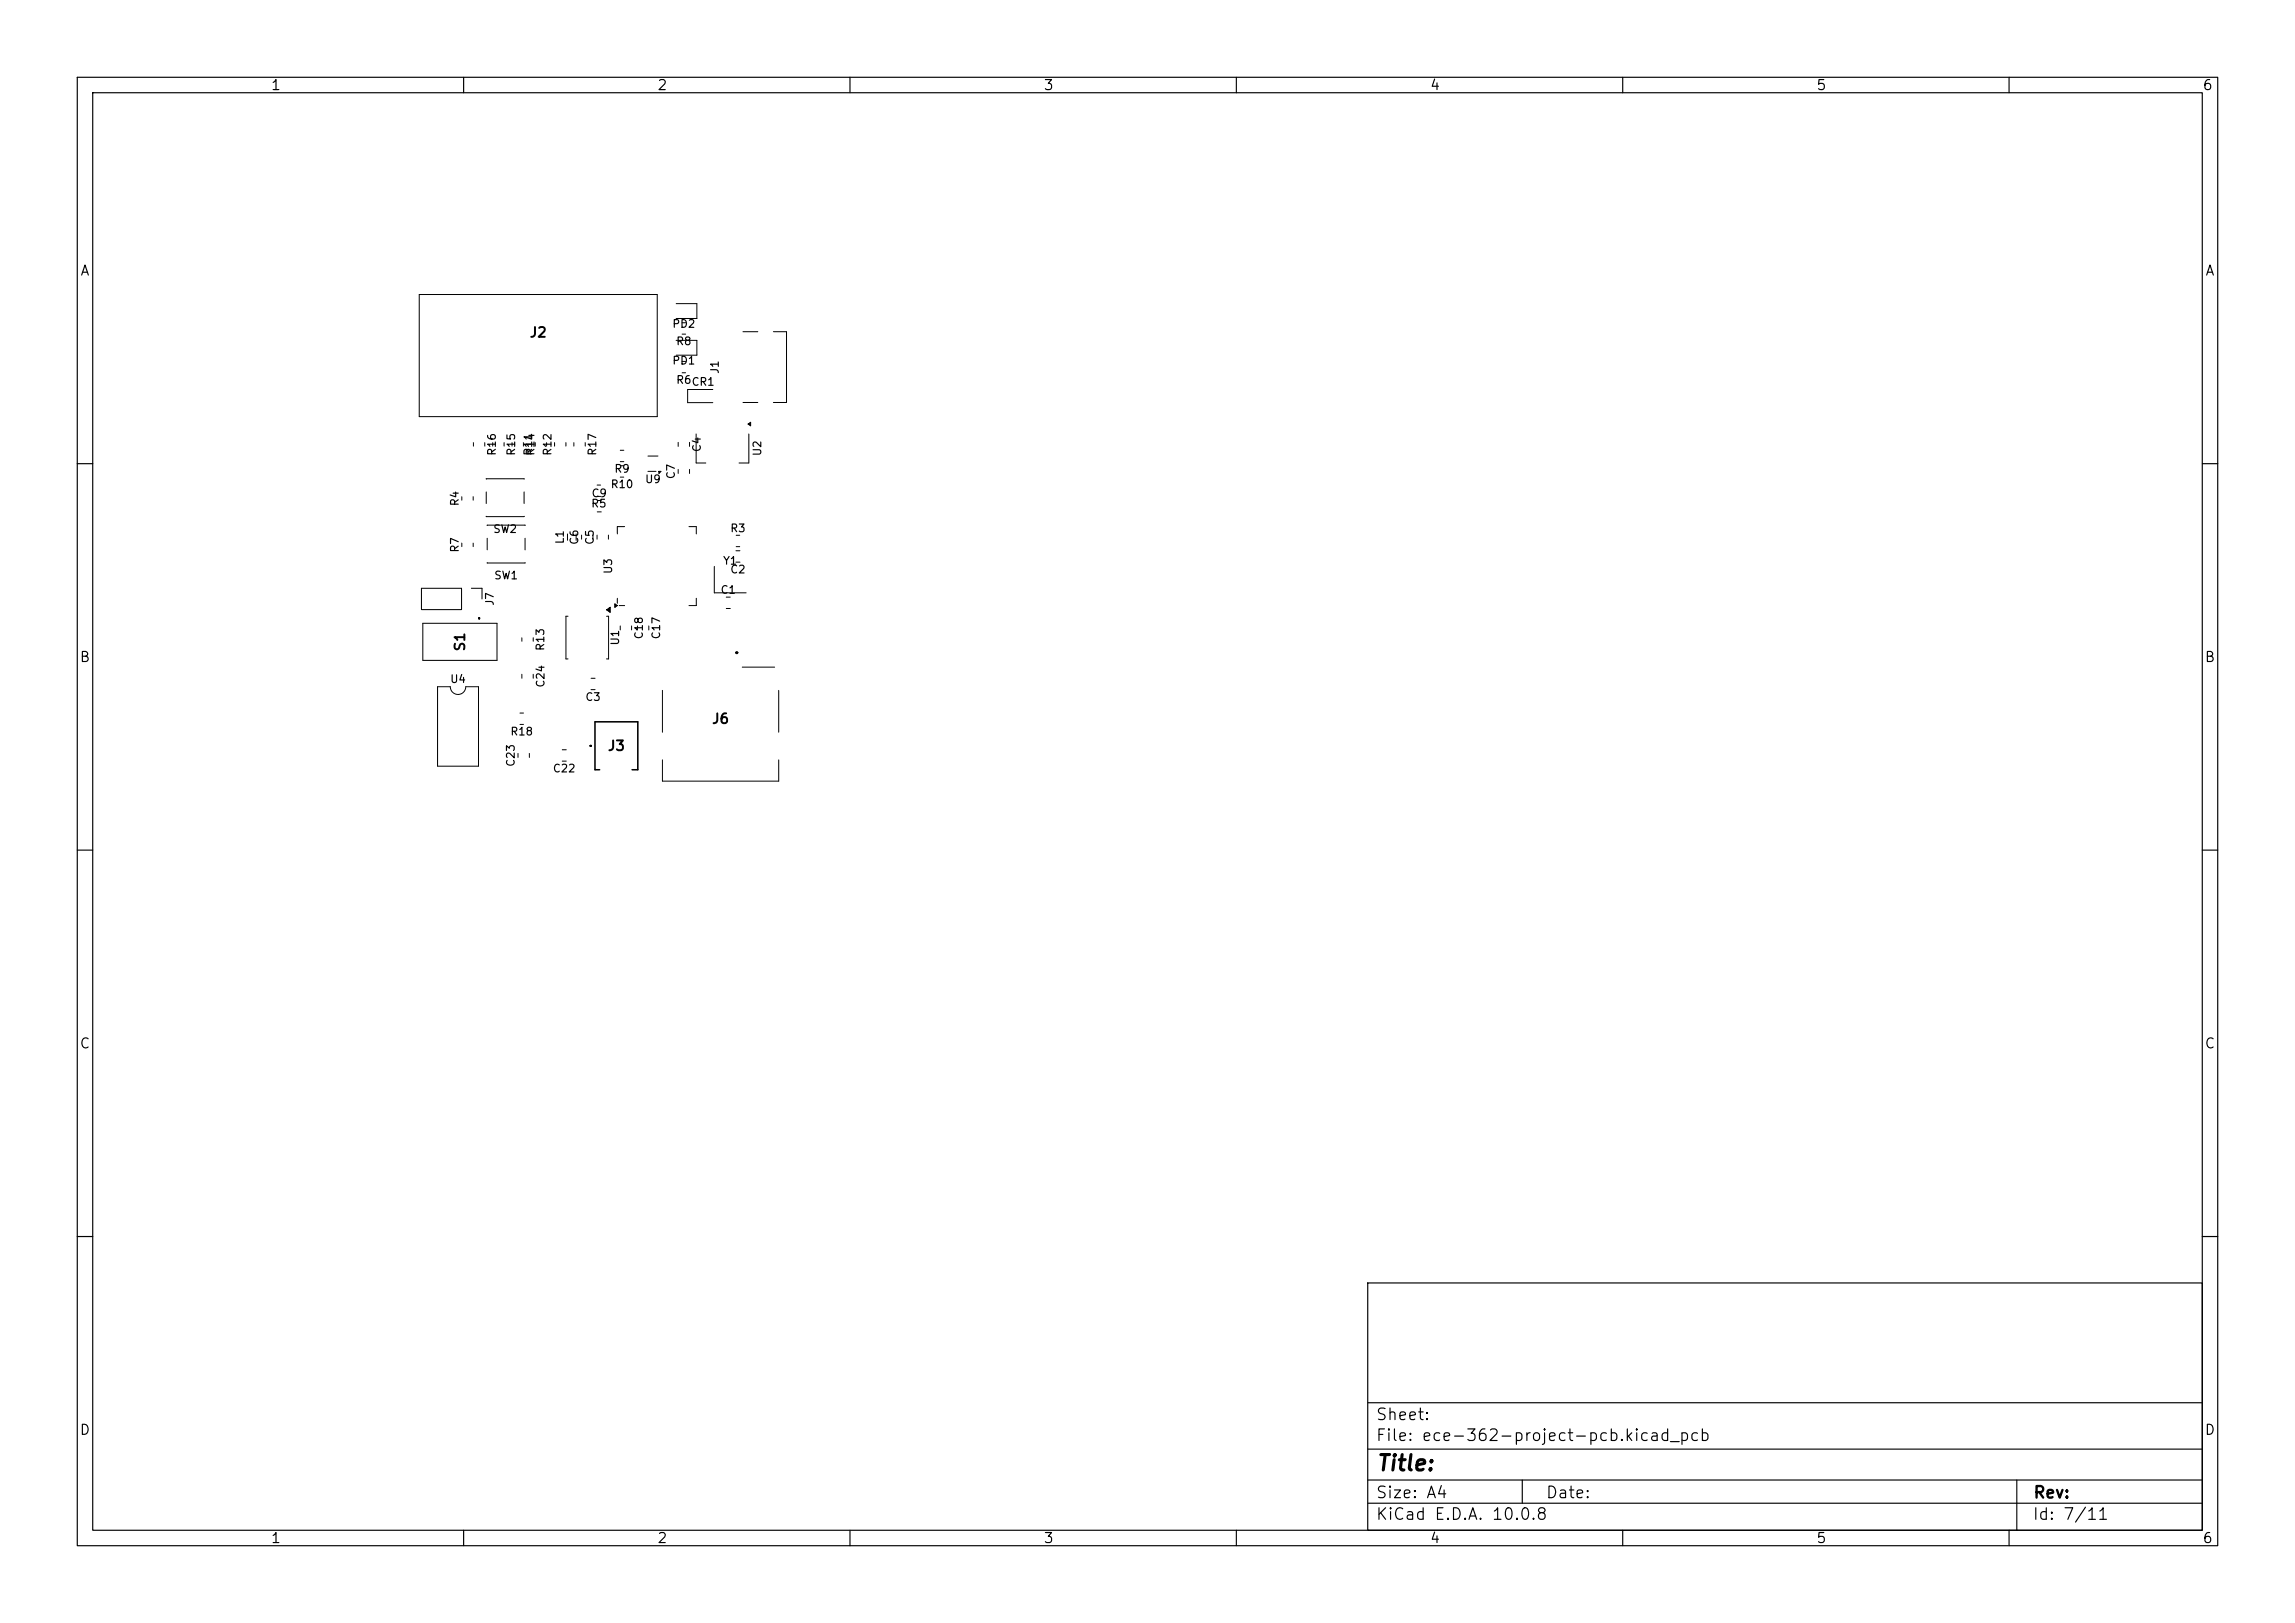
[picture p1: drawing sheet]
<svg xmlns="http://www.w3.org/2000/svg" width="297mm" height="210mm" viewBox="0 0 297 210" stroke-linecap="round" stroke-linejoin="round" font-family="sans-serif">
<defs><g id="words">
<text font-size="2" x="178" y="190.8">Title:</text>
<g font-size="1.5">
<text x="178" y="184.1">Sheet:</text>
<text x="178" y="186.8">File: ece-362-project-pcb.kicad_pcb</text>
<text x="178" y="197">KiCad E.D.A. 10.0.8</text>
<text x="178" y="194.2">Size: A4</text>
<text x="200" y="194.2">Date:</text>
<text x="263" y="197">Id: 7/11</text>
<text x="263" y="194.2">Rev:</text>
</g>
<g font-size="1.3">
<text x="35" y="12">1</text>
<text x="85" y="12">2</text>
<text x="135" y="12">3</text>
<text x="185" y="12">4</text>
<text x="235" y="12">5</text>
<text x="285" y="12">6</text>
<text x="10.3" y="36">A</text>
<text x="285.3" y="36">A</text>
<text x="68.4" y="44">J2</text>
<text x="10.2" y="86">B</text>
<text x="60.5" y="84.4" transform="rotate(-90 60.5 84.4)">S1</text>
<text x="285.2" y="86">B</text>
<text x="92" y="94">J6</text>
<text x="78.6" y="97.5">J3</text>
<text x="10.2" y="136">C</text>
<text x="285.2" y="136">C</text>
<text x="10.2" y="186">D</text>
<text x="285.2" y="186">D</text>
<text x="35" y="200">1</text>
<text x="85" y="200">2</text>
<text x="135" y="200">3</text>
<text x="185" y="200">4</text>
<text x="235" y="200">5</text>
<text x="285" y="200">6</text>
</g>
<g font-size="1">
<text x="86.9" y="47.4">PD1</text>
<text x="86.9" y="42.7">PD2</text>
<text x="87.4" y="44.9">R8</text>
<text x="87.4" y="49.9">R6CR1</text>
<text x="93.3" y="48.5" transform="rotate(-90 93.3 48.5)">J1</text>
<text x="64.4" y="59.1" transform="rotate(-90 64.4 59.1)">R16</text>
<text x="66.9" y="59.1" transform="rotate(-90 66.9 59.1)">R15</text>
<text x="69.1" y="59.1" transform="rotate(-90 69.1 59.1)">R11</text>
<text x="69.4" y="59.1" transform="rotate(-90 69.4 59.1)">R14</text>
<text x="71.6" y="59.1" transform="rotate(-90 71.6 59.1)">R12</text>
<text x="77.4" y="59.1" transform="rotate(-90 77.4 59.1)">R17</text>
<text x="90.9" y="58.6" transform="rotate(-90 90.9 58.6)">C4</text>
<text x="98.8" y="59.1" transform="rotate(-90 98.8 59.1)">U2</text>
<text x="59.6" y="65.6" transform="rotate(-90 59.6 65.6)">R4</text>
<text x="76.4" y="65.9">R5</text>
<text x="76.5" y="64.6">C9</text>
<text x="78.9" y="63.4">R10</text>
<text x="79.4" y="61.4">R9</text>
<text x="83.4" y="62.8">U9</text>
<text x="87.6" y="62.1" transform="rotate(-90 87.6 62.1)">C7</text>
<text x="59.6" y="71.6" transform="rotate(-90 59.6 71.6)">R7</text>
<text x="63.8" y="69.2">SW2</text>
<text x="73.2" y="70.5" transform="rotate(-90 73.2 70.5)">L1</text>
<text x="75.1" y="70.6" transform="rotate(-90 75.1 70.6)">C6</text>
<text x="77.1" y="70.6" transform="rotate(-90 77.1 70.6)">C5</text>
<text x="94.4" y="69.1">R3</text>
<text x="63.9" y="75.2">SW1</text>
<text x="79.5" y="74.4" transform="rotate(-90 79.5 74.4)">U3</text>
<text x="93.2" y="77.1">C1</text>
<text x="93.5" y="73.3">Y1</text>
<text x="94.4" y="74.4">C2</text>
<text x="64.1" y="78.5" transform="rotate(-90 64.1 78.5)">J7</text>
<text x="80.4" y="83.6" transform="rotate(-90 80.4 83.6)">U1</text>
<text x="83.4" y="82.8" transform="rotate(-90 83.4 82.8)">C18</text>
<text x="85.7" y="82.8" transform="rotate(-90 85.7 82.8)">C17</text>
<text x="58.2" y="88.6">U4</text>
<text x="70.7" y="84.3" transform="rotate(-90 70.7 84.3)">R13</text>
<text x="70.7" y="89.1" transform="rotate(-90 70.7 89.1)">C24</text>
<text x="66" y="95.4">R18</text>
<text x="75.7" y="90.9">C3</text>
<text x="66.8" y="99.3" transform="rotate(-90 66.8 99.3)">C23</text>
<text x="71.5" y="100.2">C22</text>
</g>
</g></defs>
<g fill="none" stroke="#000" stroke-width=".15">
<path d="M10 10h277v190h-277zM12 12h273v186h-273zM60 10v2M110 10v2M160 10v2M210 10v2M260 10v2M10 60h2M285 60h2M10 110h2M285 110h2M10 160h2"/>
<path d="M177 166h108v32h-108zM285 160h2M60 198v2M110 198v2M160 198v2M177 194.5h108M177 191.5h108M177 187.5h108M177 181.5h108M197 191.5v3M210 198v2M260 198v2"/>
<path d="M261 191.5v6.5"/>
</g>
<g fill="none" stroke="#000" stroke-width=".13">
<path d="M54.3 38.1h30.8v15.8h-30.8zM87.5 39.3h2.7v1.9h-2.7M61.3 57.3v.4M62.7 57.3v.4M63.8 57.3v.4M65.2 57.3v.4M66.3 57.3v.4M67.7 57.3v.4M69.3 57.3v.4M70.7 57.3v.4M71.8 57.3v.4M73.2 57.3v.4"/>
<path d="M74.3 57.3v.4M75.7 57.3v.4M80.3 59.7h.4M80.3 58.3h.4M83.9 59h1.2M87.5 44h2.7v2h-2.7M87.8 57.2v.6M88.3 48.2h.4M88.3 46.8h.4M88.3 43.2h.4M88.3 41.8h.4M89.2 57.2v.6"/>
<path d="M90.1 56.2v3.7h1.2M92.3 50.4h-3.3v1.7h3.3M96.2 52.1h1.9M96.2 42.9h1.9M96.8 54.9l.3-.3v.5zM96.9 56.2v3.7h-1.3M100.1 42.9h1.7v9.2h-1.7M54.5 76.1h5.2v2.8h-5.2zM59.8 64.3v.4M59.8 70.3v.4M61 76.1h1.4v1.4M61.2 64.3v.4"/>
<path d="M61.2 70.3v.4M62.9 62h4.9M62.9 63.7v1.5M62.9 66.8h4.9M63 68h4.9M63 72.8h4.9M63 69.7v1.5M67.8 63.7v1.5M67.9 69.7v1.5M73.4 69.1v.8M73.5 79.7h-.3v5.6h.3M74.6 69.1v.8"/>
<path d="M75.3 69.2v.6M76.7 69.2v.6M77.3 69.2v.6M77.3 62.8h.4M77.3 64.2h.4M77.3 64.8h.5M77.3 66.2h.5M78.5 79.7h.3v5.6h-.3M78.5 78.9l.5-.3v.7zM78.7 69.2v.6M79.6 78.1l.3 .3-.3 .2zM79.9 77.4v.7"/>
<path d="M80.1 78.4h.7M80.3 61.7h.4M80.3 60.3h.4M80.8 68.1h-.9v1M83.9 61h1M85.3 61h.2l-.2 .3zM87.8 60.7v.6M89.2 68.1h.9v1M89.2 60.7v.6M90.1 77.4v1h-.9M92.4 73.3v3.4h4.2M94 77.3h.5"/>
<path d="M94 78.7h.5M95.2 71.3h.6M95.2 72.7h.6M95.3 69.3h.4M95.3 70.7h.4M54.7 80.7h9.6v4.8h-9.6zM56.6 88.9h1.7a1 1 0 0 0 1 1 1 1 0 0 0 1-1h1.6v10.2h-5.3zM67 97.5v.5M67.3 92.3h.4M67.3 93.7h.4M67.5 82.5v.5M67.5 87.2v.6"/>
<path d="M68.5 97.5v.5M69 82.5v.5M69 87.2v.6M72.8 97h.5M72.8 98.5h.5M76.5 87.8h.5M76.5 89.2h.5M80.3 81v.5M81.7 81v.5M82.5 81v.5M84 81v.5M85.7 98.3v2.8h15.1v-2.8"/>
<path d="M85.7 89.3v5.5M96 86.3h4.2M100.8 89.3v5.5"/>
</g>
<g fill="#000">
<path d="M96.8 54.9l.3-.3v.5zM78.5 78.9l.5-.3v.7zM79.6 78.1l.3 .3-.3 .2zM85.3 61h.2l-.2 .3z"/>
<circle cx="62" cy="79.9" r=".1"/>
<circle cx="62" cy="80" r=".1"/>
<circle cx="76.4" cy="96.5" r=".1"/>
<circle cx="76.5" cy="96.5" r=".1"/>
<circle cx="95.2" cy="84.5" r=".1"/>
<circle cx="95.5" cy="84.5" r=".1"/>
</g>
<g fill="none" stroke="#000" stroke-width=".2">
<path d="M77.6 99.6h-.6v-6.2h5.5v6.2h-.7"/>
<circle cx="62" cy="80" r=".05"/>
<circle cx="76.4" cy="96.5" r=".05"/>
<circle cx="95.4" cy="84.4" r=".1"/>
</g>
<use href="#words"/>
</svg>
